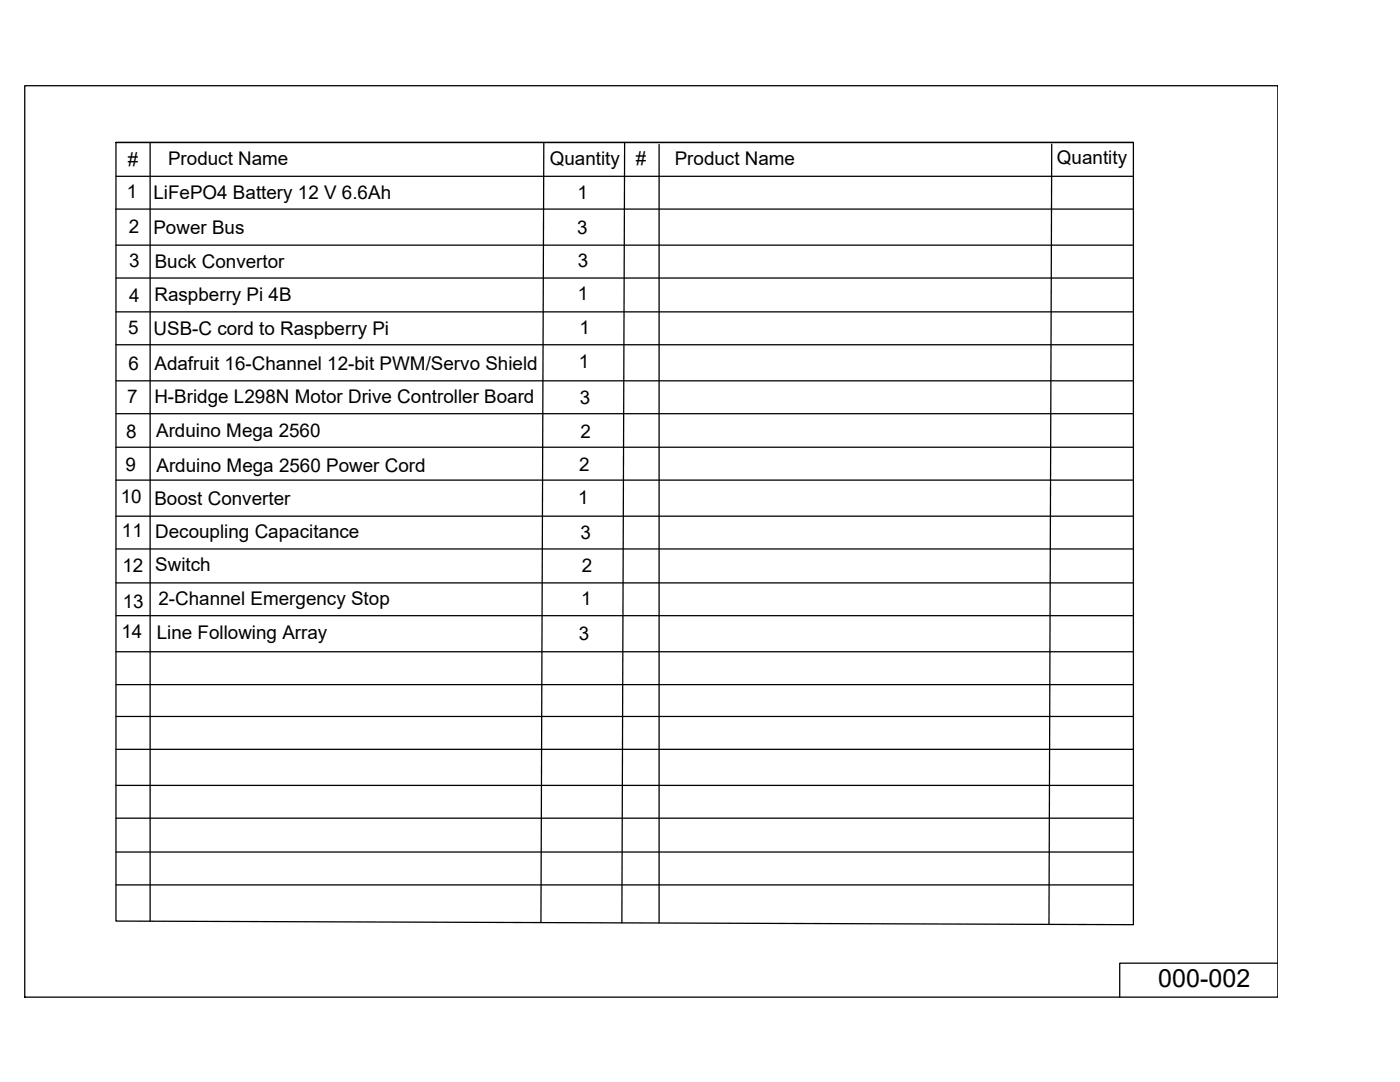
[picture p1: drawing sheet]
<svg xmlns="http://www.w3.org/2000/svg" width="279mm" height="216mm" viewBox="0 0 279 216" stroke-linecap="round" stroke-linejoin="round" font-family="sans-serif">
<defs><g id="words">
<text font-size="5" x="231.2" y="197">000-002</text>
<g font-size="3.8">
<text x="25.5" y="33.1">#</text>
<text x="33.5" y="32.9">Product Name</text>
<text x="109.7" y="32.9">Quantity</text>
<text x="126.9" y="33">#</text>
<text x="134.6" y="32.8">Product Name</text>
<text x="210.9" y="32.7">Quantity</text>
<text x="25.3" y="39.6">1</text>
<text x="30.6" y="39.8">LiFePO4 Battery 12 V 6.6Ah</text>
<text x="115.2" y="39.7">1</text>
<text x="25.7" y="46.6">2</text>
<text x="30.6" y="46.7">Power Bus</text>
<text x="115.2" y="46.7">3</text>
<text x="25.7" y="53.2">3</text>
<text x="30.9" y="53.4">Buck Convertor</text>
<text x="115.3" y="53.3">3</text>
<text x="115.3" y="59.8">1</text>
<text x="25.8" y="60.2">4</text>
<text x="30.8" y="60.1">Raspberry Pi 4B</text>
<text x="25.6" y="66.7">5</text>
<text x="30.6" y="66.9">USB-C cord to Raspberry Pi</text>
<text x="115.6" y="66.6">1</text>
<text x="25.6" y="73.9">6</text>
<text x="30.8" y="73.8">Adafruit 16-Channel 12-bit PWM/Servo Shield</text>
<text x="115.5" y="73.5">1</text>
<text x="25.4" y="80.4">7</text>
<text x="30.8" y="80.3">H-Bridge L298N Motor Drive Controller Board</text>
<text x="115.7" y="80.6">3</text>
<text x="25.2" y="87.4">8</text>
<text x="31.2" y="87.2">Arduino Mega 2560</text>
<text x="115.9" y="87.5">2</text>
<text x="25" y="94">9</text>
<text x="31.2" y="94.2">Arduino Mega 2560 Power Cord</text>
<text x="115.6" y="94.1">2</text>
<text x="24.1" y="100.4">10</text>
<text x="30.8" y="100.8">Boost Converter</text>
<text x="115.4" y="100.6">1</text>
<text x="24.3" y="107.2">11</text>
<text x="31" y="107.3">Decoupling Capacitance</text>
<text x="115.9" y="107.5">3</text>
<text x="31" y="114">Switch</text>
<text x="24.4" y="114.2">12</text>
<text x="116.1" y="114.1">2</text>
<text x="24.5" y="121.3">13</text>
<text x="31.6" y="120.8">2-Channel Emergency Stop</text>
<text x="116" y="120.8">1</text>
<text x="24.2" y="127.4">14</text>
<text x="31.3" y="127.4">Line Following Array</text>
<text x="115.5" y="127.7">3</text>
</g>
</g></defs>
<!-- layer: 0 -->
<g fill="none" stroke="#000" stroke-width=".25">
<path d="M4.9 17.1h250.1v181.9h-250.1zM23.1 28.4h203.1v156.1l-203.1-.7zM23.1 28.4h203.1M23.1 35.2h203.1M30 28.5v155.3M108.5 28.5l-.5 155.6M124.7 28.4l-.6 155.8M131.5 28.8v155.4M209.9 28.7l-.6 155.6M23.1 41.7h203M23.1 48.9h203.1M23.1 55.5h203.1"/>
<path d="M23.1 62.2h203.1M23.1 68.8h203.1M23.1 76h203.1M23.1 82.6h203.1M23.1 89.2h203.1M23.1 95.8h203.1M23.1 103h203.1M23.1 109.5h203.1M23.1 116.3h203.1M23.1 122.9h203.1M23.1 130h203.1M23.1 136.6h203.1"/>
<path d="M23.1 143h203.1M23.1 149.5h203.1M23.1 156.7h203.1M23.1 163.3h203.1M23.1 170h203.1M23.1 176.6h203.1M255 192.2h-31.5v6.8"/>
</g>
<use href="#words"/>
</svg>
